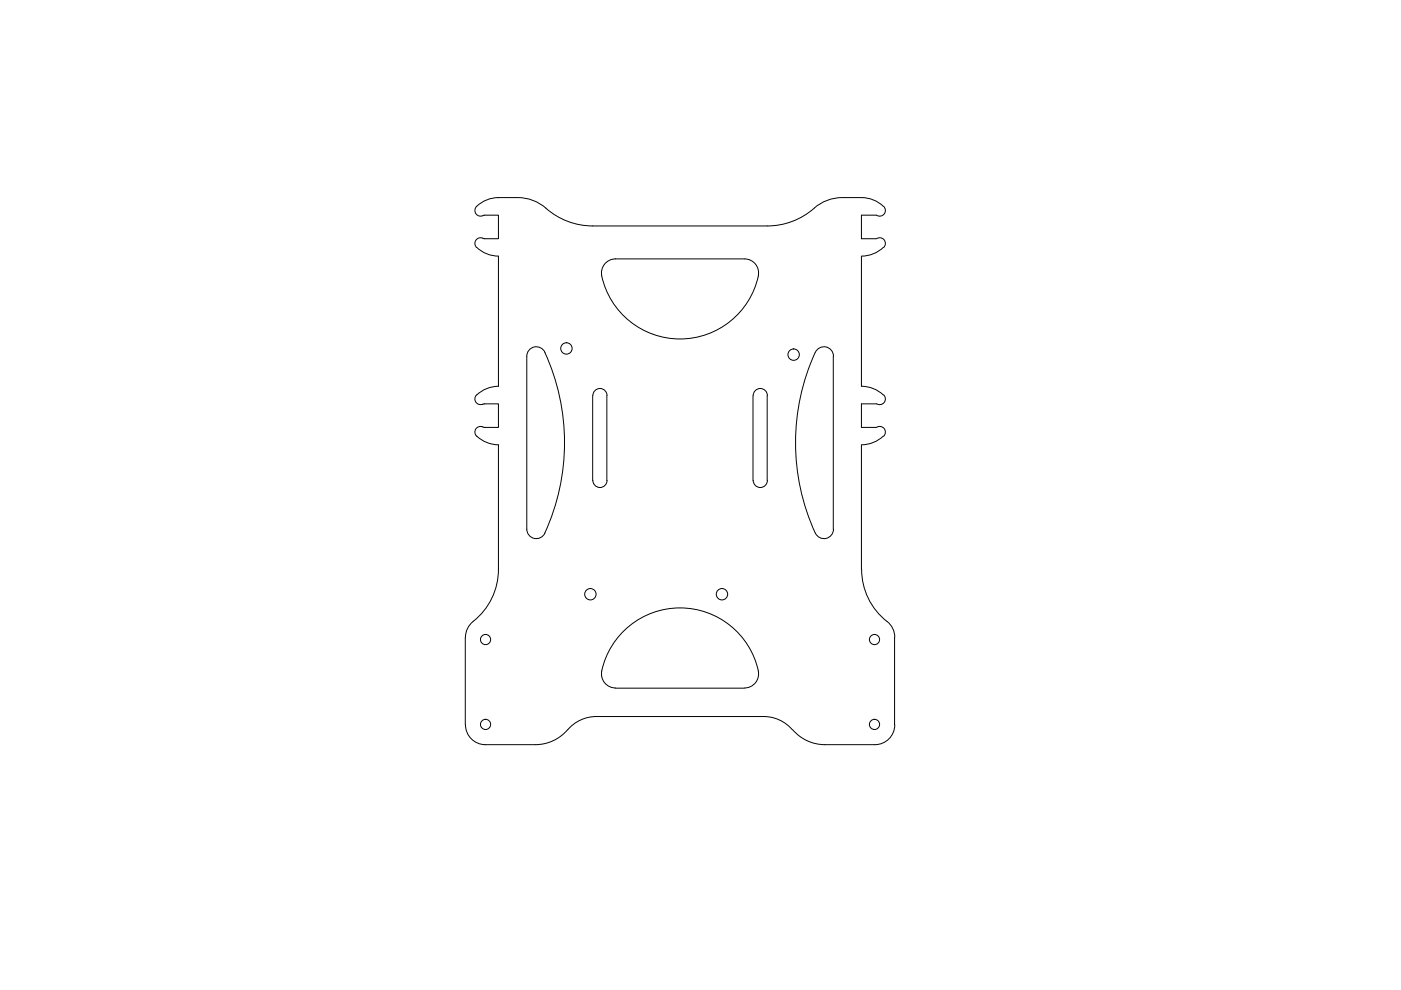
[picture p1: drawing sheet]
<svg xmlns="http://www.w3.org/2000/svg" width="297mm" height="210mm" viewBox="0 0 297 210" stroke-linecap="round" stroke-linejoin="round" font-family="sans-serif">
<!-- layer: 0 -->
<g fill="none" stroke="#000" stroke-width=".21">
<path d="M101.1 52.4l1.1 .9 1.3 .6 2.2 .4M102.4 45.7l3.3-.1v5l-3.3-.1M102.4 50.5a1.21 1.21 0 0 0-1.5 .4 1.21 1.21 0 0 0 .2 1.6M105.7 54.3v27.6l-2.2 .4-1.3 .6-1.1 .9M109.8 41.9h-4.1a6.5 6.5 0 0 0-4.9 2.1 1.21 1.21 0 0 0 .2 1.4 1.21 1.21 0 0 0 1.4 .3M109.8 41.9a9.5 9.5 0 0 1 6.8 2.9 15 15 0 0 0 9.1 3.1h37a15.3 15.3 0 0 0 10.5-4.3l1.4-.8 1.5-.6 2.5-.3M128.6 55.6a2.98 2.98 0 0 1 1.9-.7h27.4a3 3 0 0 1 2.9 3.6 17 17 0 0 1-16.9 13.4 17 17 0 0 1-16.4-13.9 2.98 2.98 0 0 1 1.1-2.4zM178.5 41.9h4.2l1.4 .2 2 .8 1.2 .8M182.6 54.3l.1 27.6 1.4 .2 1.4 .4 1.8 1.3M187.3 52.4l-1.2 .9-1.3 .6-2.1 .4M187.3 43.8a1.21 1.21 0 0 1 .2 1.6 1.21 1.21 0 0 1-1.7 .2h-3.2v5h3.2a1.21 1.21 0 0 1 1.6 .2 1.21 1.21 0 0 1-.1 1.7M115.5 74.7a46 46 0 0 1 0 38.3"/>
<path d="M115.5 74.7a2.01 2.01 0 0 0-2.2-1.1 2.01 2.01 0 0 0-1.6 2v36.6a2.01 2.01 0 0 0 1.6 2 2.01 2.01 0 0 0 2.2-1.2M176.7 75.6v36.6M176.7 75.5a2.01 2.01 0 0 0-1.6-1.9 2.01 2.01 0 0 0-2.2 1.1 45.5 45.5 0 0 0 .2 38.7 2.01 2.01 0 0 0 2.3 .7 2.01 2.01 0 0 0 1.3-1.9M101.1 83.7a1.21 1.21 0 0 0-.2 1.6 1.21 1.21 0 0 0 1.5 .4M101.1 92.5l1.1 .8 1.3 .6 2.2 .4M102.4 85.7l3.3-.1v5l-3.3-.1M102.4 90.5a1.21 1.21 0 0 0-1.5 .4 1.21 1.21 0 0 0 .2 1.6M105.7 94.3v26.4a14 14 0 0 1-5.4 11.1M125.7 83.9v18M128.7 83.9v18M128.7 83.9a1.5 1.5 0 0 0-1.5-1.5 1.5 1.5 0 0 0-1.5 1.5M159.7 83.9v18"/>
<path d="M162.7 83.9v18M162.7 83.9a1.5 1.5 0 0 0-1.5-1.5 1.5 1.5 0 0 0-1.5 1.5M182.6 94.3v26.5M185.8 90.6a1.21 1.21 0 0 1 1.7 .3 1.21 1.21 0 0 1-.2 1.6M187.3 92.5l-1.2 .8-1.3 .6-2.1 .4M187.3 83.7a1.21 1.21 0 0 1 .2 1.6 1.21 1.21 0 0 1-1.7 .3h-3.2v5h3.2M125.7 101.9a1.5 1.5 0 0 0 1.5 1.5 1.5 1.5 0 0 0 1.5-1.5M159.7 101.9a1.5 1.5 0 0 0 1.5 1.5 1.5 1.5 0 0 0 1.5-1.5M98.7 135.1v18.6M100.3 131.8a4.2 4.2 0 0 0-1.6 3.3M182.7 120.7a14 14 0 0 0 5.4 11.1M188.1 131.8a4.2 4.2 0 0 1 1.6 3.3"/>
<path d="M189.7 135.1v18.6M130.5 145.9h27.3M130.5 145.9a2.98 2.98 0 0 1-2.9-3.7 17 17 0 0 1 16.8-13.3 17 17 0 0 1 16.4 13.9 2.98 2.98 0 0 1-2.9 3.1M161.9 151.9h-35.5a8.5 8.5 0 0 0-6.7 3.5 9 9 0 0 1-6.2 2.5h-10.6a4.2 4.2 0 0 1-4.2-4.2M161.9 151.9a8 8 0 0 1 6.1 2.8M168.1 154.7a9 9 0 0 0 6.8 3.2h10.6M189.7 153.7a4.2 4.2 0 0 1-4.2 4.2"/>
<circle cx="120.1" cy="73.9" r="1.21"/>
<circle cx="168.3" cy="75.2" r="1.21"/>
<circle cx="102.9" cy="135.6" r="1.08"/>
<circle cx="125.2" cy="126" r="1.21"/>
<circle cx="153.1" cy="126" r="1.21"/>
<circle cx="185.4" cy="135.6" r="1.08"/>
<circle cx="102.9" cy="153.6" r="1.08"/>
<circle cx="185.4" cy="153.6" r="1.08"/>
</g>
</svg>
